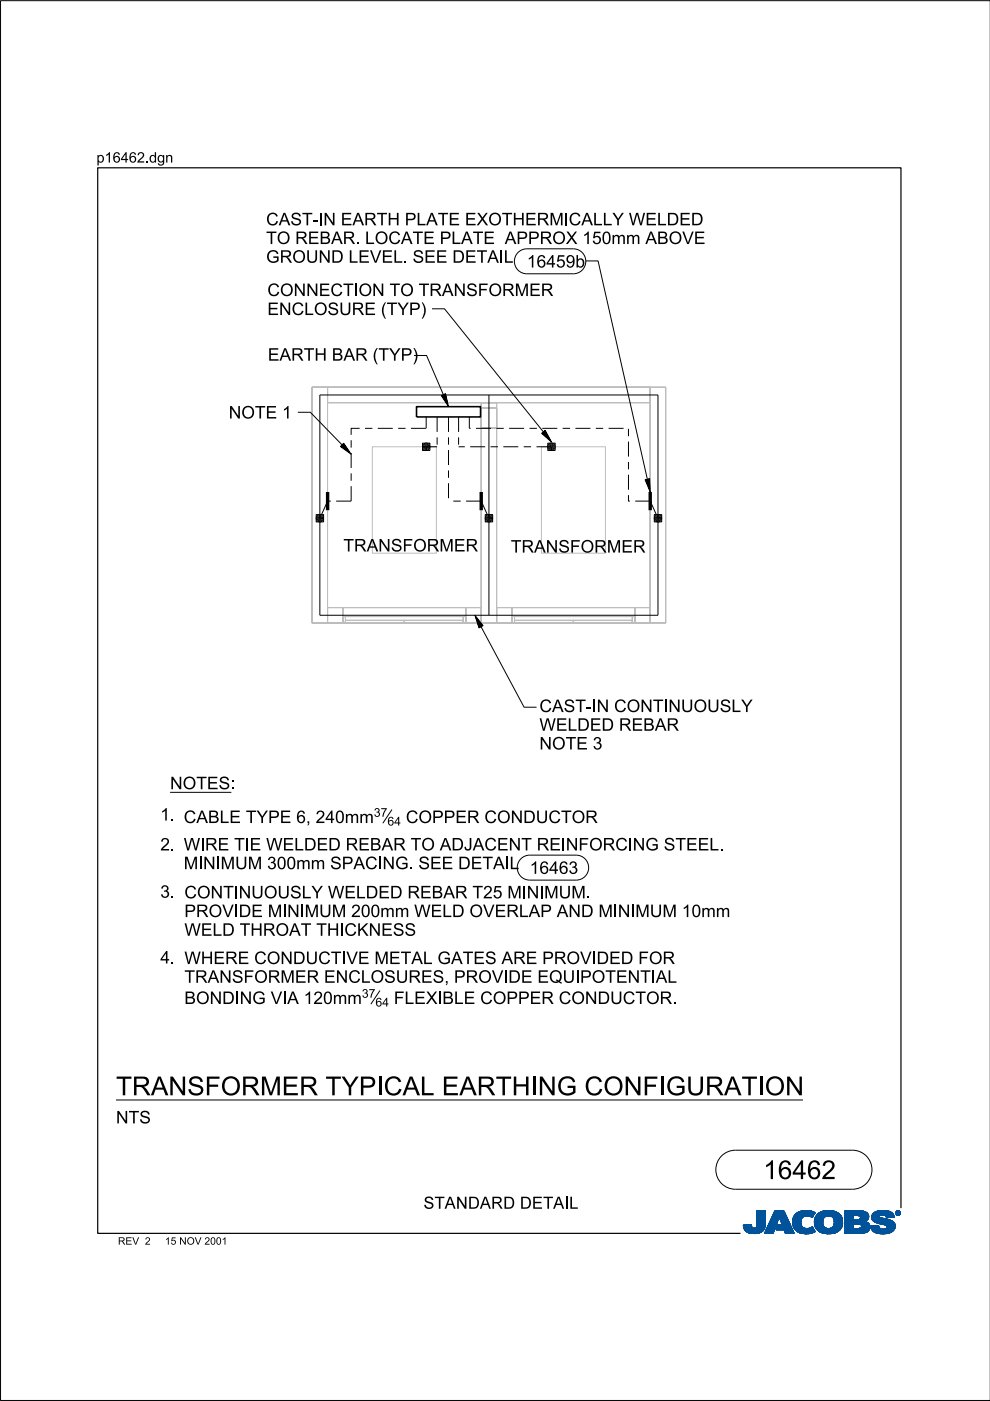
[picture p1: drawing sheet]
<svg xmlns="http://www.w3.org/2000/svg" width="210mm" height="297mm" viewBox="0 0 210 297" stroke-linecap="round" stroke-linejoin="round" font-family="sans-serif">
<defs><g id="words">
<g font-size="4">
<text x="24.6" y="232.2">TRAN</text>
<text x="39.7" y="232.2">SFORM</text>
<text x="59.8" y="232.2">ER TYPI</text>
<text x="81.3" y="232.2">CALEARTH</text>
<text x="112.5" y="232.2">I</text>
<text x="118" y="232.2">G CON</text>
<text x="136.2" y="232.2">FI</text>
<text x="141.2" y="232.2">GURATI</text>
<text x="162.1" y="232.2">ON</text>
<text x="161.8" y="250">16462</text>
</g>
<g font-size="2.6">
<text x="56.4" y="47.8">CAST-</text>
<text x="67.5" y="47.8">I</text>
<text x="72.3" y="47.8">EARTH</text>
<text x="85.8" y="47.8">PLATE EXOTH</text>
<text x="111.3" y="47.8">ERM</text>
<text x="119.6" y="47.8">I</text>
<text x="120.6" y="47.8">CALLY W ELDED</text>
<text x="56.4" y="51.7">TO REBAR.LOCATE PLATE</text>
<text x="107" y="51.7">APPROX 150mm ABOVE</text>
<text x="56.4" y="55.7">GROUN</text>
<text x="70.2" y="55.7">D LEVEL.SEE DETAI</text>
<text x="106.8" y="55.7">L</text>
<text x="111.7" y="56.7">16459b</text>
<text x="56.7" y="62.8">CON</text>
<text x="64.9" y="62.8">N</text>
<text x="67.6" y="62.8">ECTI</text>
<text x="76" y="62.8">ON</text>
<text x="82.6" y="62.8">TO TRAN</text>
<text x="98.8" y="62.8">SFORM</text>
<text x="112.2" y="62.8">ER</text>
<text x="56.7" y="66.8">EN</text>
<text x="61.8" y="66.8">CLOSURE (</text>
<text x="82" y="66.8">TYP)</text>
<text x="56.8" y="76.5">EARTH</text>
<text x="70.4" y="76.5">BAR (</text>
<text x="80.2" y="76.5">TYP)</text>
<text x="48.5" y="88.7">N</text>
<text x="51.2" y="88.7">OTE 1</text>
<text x="72.8" y="116.9">TRAN</text>
<text x="82.9" y="116.9">SFOR</text>
<text x="93.2" y="116.9">M</text>
<text x="96.2" y="116.9">ER</text>
<text x="108.3" y="117.2">TRAN</text>
<text x="118.4" y="117.2">SFOR</text>
<text x="128.7" y="117.2">M</text>
<text x="131.7" y="117.2">ER</text>
<text x="114.4" y="154.9">W ELDED REBAR</text>
<text x="114.4" y="151">CAST-</text>
<text x="125.5" y="151">I</text>
<text x="130.2" y="151">CON</text>
<text x="141.7" y="151">N</text>
<text x="144.4" y="151">UOUSLY</text>
<text x="114.4" y="158.9">N</text>
<text x="117" y="158.9">OTE 3</text>
<text x="36.1" y="167.3">N</text>
<text x="38.7" y="167.3">OTES:</text>
<text x="34" y="174">1.CABLE TYPE 6,240mm</text>
<text x="86" y="174.5">COPPER CON</text>
<text x="110.9" y="174.5">DUCTOR</text>
<text x="34" y="180.3">2.W I</text>
<text x="39" y="184.3">M</text>
<text x="42" y="184.3">I</text>
<text x="43.5" y="180.3">RE TI</text>
<text x="45.7" y="184.3">I</text>
<text x="46.8" y="184.3">M</text>
<text x="49.8" y="184.3">UM</text>
<text x="52.9" y="180.3">E W ELDED REBAR TO ADJACEN</text>
<text x="56.6" y="184.3">300mm SPACI</text>
<text x="81.1" y="184.3">N</text>
<text x="83.8" y="184.3">G.SEE DETAI</text>
<text x="108" y="184.3">L</text>
<text x="110.5" y="180.3">T REI</text>
<text x="112.3" y="185.3">16463</text>
<text x="120" y="180.3">N</text>
<text x="122.6" y="180.3">FORCI</text>
<text x="134.2" y="180.3">N</text>
<text x="136.8" y="180.3">G STEEL.</text>
<text x="34" y="190.3">3.CON</text>
<text x="50.6" y="190.5">N</text>
<text x="53.3" y="190.5">UOUSLY W ELDED REBAR T25M</text>
<text x="110.6" y="190.5">I</text>
<text x="114.3" y="190.5">I</text>
<text x="115.4" y="190.5">M</text>
<text x="118.5" y="190.5">UM</text>
<text x="124.2" y="190.5">.</text>
<text x="39.1" y="194.4">PROVI</text>
<text x="50.6" y="194.4">DE M</text>
<text x="59.9" y="194.4">I</text>
<text x="63.6" y="194.4">I</text>
<text x="64.6" y="194.4">M</text>
<text x="67.7" y="194.4">UM</text>
<text x="74.5" y="194.4">200mm W ELD OVERLAP AN</text>
<text x="123.2" y="194.4">D M</text>
<text x="130" y="194.4">I</text>
<text x="133.7" y="194.4">I</text>
<text x="134.7" y="194.4">M</text>
<text x="137.8" y="194.4">UM</text>
<text x="144.6" y="194.4">10mm</text>
<text x="39.1" y="198.4">W ELD TH</text>
<text x="55.7" y="198.4">ROAT TH</text>
<text x="72" y="198.4">I</text>
<text x="73" y="198.4">CKN</text>
<text x="80.8" y="198.4">ESS</text>
<text x="34" y="204.3">4.W H</text>
<text x="39.1" y="208.4">TRAN</text>
<text x="45.3" y="204.4">ERE CON</text>
<text x="49.2" y="208.4">SFORM</text>
<text x="62.1" y="204.4">DUCTI</text>
<text x="62.5" y="208.4">ER EN</text>
<text x="73.4" y="204.4">VE M</text>
<text x="73.8" y="208.4">CLOSURES,PROVI</text>
<text x="82.5" y="204.4">ETALGATES ARE PROVI</text>
<text x="107.8" y="208.4">DE EQUI</text>
<text x="123" y="208.4">POTEN</text>
<text x="126.5" y="204.4">DED FOR</text>
<text x="135.7" y="208.4">TI</text>
<text x="139" y="208.4">AL</text>
<text x="39.1" y="212.9">BON</text>
<text x="47.1" y="212.9">DI</text>
<text x="50.8" y="212.9">N</text>
<text x="53.5" y="212.9">G VI</text>
<text x="60.9" y="212.9">A 120mm</text>
<text x="83.5" y="212.9">FLEXI</text>
<text x="93.8" y="212.9">BLE COPPER CON</text>
<text x="126.7" y="212.9">DUCTOR.</text>
<text x="24.6" y="238.2">N</text>
<text x="27.3" y="238.2">TS</text>
<text x="89.8" y="256.3">STAN</text>
<text x="99.2" y="256.3">DARD DETAI</text>
<text x="120.6" y="256.3">L</text>
</g>
<g font-size="2.2">
<text x="20.5" y="34.5">p16462.</text>
<text x="31.6" y="34.5">dgn</text>
</g>
<g font-size="1.9">
<text x="79.3" y="173.2">37</text>
<text x="82.1" y="175">64</text>
<text x="76.7" y="211.5">37</text>
<text x="79.6" y="213.4">64</text>
</g>
<g font-size="1.6">
<text x="25" y="263.9">REV</text>
<text x="30.7" y="263.9">2</text>
<text x="35" y="263.9">15NOV 2001</text>
</g>
</g></defs>
<g fill="none" stroke="#00539a" stroke-width=".21">
<path d="M157.6 259.8h1.7M157.6 259.9h1.7M157.6 259.9l1.7 .1M157.6 260h1.8M158.1 259.7h1.2M159.3 259.7h-1.7l.1 .7M159.3 259.7h-.9M159.3 259.7l.1 .3M159.4 260l.1 .3M160.4 260l-.2 .3h2M160.5 259.6h1.8M160.5 259.6l-.1 .4"/>
<path d="M160.5 259.7h1.8M160.5 256.7v2.9M160.5 256.9h1.8M160.5 257.5h1.8M160.5 256.7h1.8v2.7M160.5 256.8h1.8M160.5 256.8l1.8 .1M160.5 256.9l1.8 .1M160.5 257h1.8M160.5 257.1h1.8M160.5 257.2h1.8M160.5 257.2l1.8 .1"/>
<path d="M160.5 257.3h1.8M160.5 257.4h1.8M160.5 257.4l1.8 .1M160.5 257.6h1.8M160.5 257.6l1.8 .1M160.5 257.7h1.8M160.5 257.8h1.8M160.5 257.9h1.8M160.5 258h1.8M160.5 258.1h1.8M160.5 258.1l1.8 .1M160.5 258.2h1.8"/>
<path d="M160.5 258.3h1.8M160.5 258.3l1.8 .1M160.5 258.4h1.8M160.5 258.5h1.8M160.5 258.5l1.8 .1M160.5 258.6h1.8M160.5 258.6l1.8 .1M160.5 258.7h1.8M160.5 258.8h1.8M160.5 258.9h1.8M160.5 259h1.8M160.5 259.1h1.8"/>
<path d="M160.5 259.2h1.8M160.5 259.3h1.8M160.5 259.8h1.8M162.2 260h-1.8M162.2 259.9v.3M162.2 259.9h-1.8M162.2 259.8h-1.7M162.3 259.4l-.1 .5M162.3 259.4v-2.7h-1.8v2.9M162.3 259.5h-1.8M162.3 259.6h-1.8M162.3 256.7l-1.8 .1"/>
<path d="M162.3 259.4h-1.8M163.7 258.1h3.1M163.7 258h3.1M163.7 257.9h3M163.8 257.8h2.9M163.8 257.7h2.9M163.8 257.7h2.8M163.9 257.6h2.7M163.9 257.5h2.7M164 257.4h2.5M164 257.3h2.5M164.1 257.2h2.3"/>
<path d="M164.1 257.1h2.3M164.1 257h2.3M164.2 257h2.1M164.2 256.9h2.1M164.2 256.8h2.1M164.3 256.7h1.9l2.2 4.8h-1.9l-.3-.8h-1.7l.4-1h1l-.7-1.7-1.3 3.5h-1.8zM164.5 260h-1.7M164.5 259.9l-1.7 .1M164.5 259.9h-1.7M164.5 259.8l-1.7 .1M164.6 259.8h-1.7M164.6 259.7l-1.7 .1"/>
<path d="M164.6 259.7h-1.7M164.6 259.6h-1.7M164.6 259.5l-1.6 .1M164.7 259.5h-1.7M164.7 259.4l-1.7 .1M164.7 259.4h-1.7M164.7 259.3l-1.6 .1M164.7 259.3h-1.6M164.8 259.2l-1.7 .1M164.8 259.2h-1.7M164.8 259.1l-1.6 .1M164.8 260h2.9"/>
<path d="M164.8 259.1h-1.6M164.8 259.9h2.9M164.8 259l-1.6 .1M164.9 259.9h2.7M164.9 259h-1.7M164.9 259.8h2.7M164.9 258.9h-1.6M164.9 258.8h-1.6M164.9 259.7h2.7M164.9 259.7l-.4 1 3.6 .1M165 258.7h-1.6M165 258.6l-1.6 .1"/>
<path d="M165 258.6h-1.6M165 258.5l-1.6 .1M165 258.5h-1.6M165.1 258.4l-1.6 .1M165.1 258.4h-1.6M165.1 258.3l-1.6 .1M165.1 258.3h-1.6M165.1 258.2l-1.5 .1M165.1 258.2h-1.5M165.2 258.1l-1.6 .1M165.2 258.1h-1.6M165.2 258l.7 1.7h-1"/>
<path d="M165.2 258l.7 1.7M165.3 258.1h1.5M165.3 258.1l1.6 .1M165.3 258.2h1.6M165.3 258.2l1.6 .1M165.3 258.3h1.6M165.4 258.3l1.6 .1M165.4 258.4h1.6M165.4 258.4l1.6 .1M165.4 258.5h1.6M165.4 258.5l1.7 .1M165.4 258.6h1.7"/>
<path d="M165.5 258.6l1.6 .1M165.5 258.7h1.6M165.5 258.8h1.7M165.5 258.9h1.7M165.6 258.9h1.6M165.6 259h1.7M165.6 259l1.7 .1M165.6 259.1h1.7M165.6 259.1l1.7 .1M165.7 259.2h1.7M165.7 259.2l1.7 .1M165.7 259.3h1.7"/>
<path d="M165.7 259.3l1.7 .1M165.7 259.4h1.7M165.8 259.4l1.7 .1M165.8 259.5h1.7M165.8 259.5l1.7 .1M165.8 259.6h1.7M166.2 256.7l2.2 4.8M166.2 256.8l-1.9-.1-2.2 4.8h1.8l1.3-3.5M168 258.9l.4 1.5M168 258.9h1.8M168 259h1.8M168 259.1h1.8"/>
<path d="M168 259.2h1.8M168 259.2l1.8 .1M168 259.3h1.8M168 259.3l1.8 .1M168.1 259.4h1.8M168.1 259.5h1.7M168.1 259.4l1.7 .1M168.1 259.5l1.8 .1M168.1 259.6h1.8M168.1 259.7h1.8M168.1 259.7l1.8 .1M168.1 259.8h1.8"/>
<path d="M168.1 259.8l1.8 .1M168.2 260h1.8M168.2 259.9h1.8M168.3 258l-.3 .9M168.9 257.3l-.6 .7M169.1 257.1h3.6M169.2 257h3.4M169.4 256.9h3.1M169.5 256.9h2.9M169.8 256.8h2.4M169.8 259.1a1.33 1.33 0 0 0 .8 1.4 1.33 1.33 0 0 0 1.5-.3l.2-.1M169.8 259.1h-1.8"/>
<path d="M169.8 259l-1.8 .1M169.9 258.8l-1.9 .1M169.9 258.8h-1.9M169.9 258.7h-1.9M169.9 258.6h-1.8M169.9 258.6l-1.9 .1M169.9 258.5l-1.8 .1M169.9 258.5h-1.8M169.9 258.4l-1.8 .1M170 258.4h-1.9M170 258.4l-.2 .7M170 258.3l-1.8 .1"/>
<path d="M170 258.3h-1.8M170 258.2l-1.8 .1M170.1 258.2h-1.9M170.1 258.1l-.1 .3M170.1 258.1l-1.9 .1M170.2 258.1h-2M170.3 258h-2.1M170.3 256.7l-1.4 .5M170.3 256.7h1.5M170.3 256.7a4 4 0 0 1 2.5 .4M170.4 258h-2.1M170.4 257.9h-2.1"/>
<path d="M170.6 257.8l-2.3 .1M170.6 257.9l-.5 .2M170.8 257.8h-2.5M171.4 257.8h1M171.5 256.7l-1.7 .1M171.5 256.7l.6 .1M171.7 257.8h.7M171.8 257.9h.6M171.9 258h.4M172.1 258.1h.2M172.2 258.1h.1M172.3 258h-.3"/>
<path d="M172.4 257.7l-4 .1M172.5 257.7h-4.1M172.5 257.6l-4 .1M172.5 257.6h-4M172.6 257h-3.3M172.6 257.5l-4.1 .1M172.6 257.5h-4M172.6 257.4l-4 .1M172.7 257.4h-4M172.7 259h1.8M172.7 259.2h1.8M172.7 259.3h1.8"/>
<path d="M172.7 259.3l1.8 .1M172.7 259.4h1.8M172.7 257.3l-3.9 .1M172.7 259.5h1.8M172.7 259.5l1.8 .1M172.7 259.6h1.8M172.7 259.7h1.8M172.7 258.6h1.8M172.7 257.3h-3.9M172.8 259.8h1.8M172.8 257.2l-3.9 .1M172.8 259.9h1.8"/>
<path d="M172.8 259.9l.3 .6M172.8 259.8l1.8 .1M172.8 259.9l1.8 .1M172.8 257.2h-3.9M172.8 260h1.8M172.8 257.1l-.6 1.1a1.75 1.75 0 0 0-1.6-.3M172.9 257.1l-3.9 .1M173 257.8l-.3 1.3h1.8M173 257.8h5.3M173.1 257.7h5.2M173.1 257.7h5.1M173.1 257.6h5.1"/>
<path d="M173.2 257.6h4.9M173.2 257.5h4.8M173.4 257.4h4.6M173.4 257.4h4.5M173.5 257.3h4.4M173.6 257.2l4.2 .1M173.6 257.2h4.1M173.7 257.1l4 .1M173.8 257.1h3.8M173.9 257h3.5M174 257h3.3M174.1 256.9h3.2"/>
<path d="M174.2 256.9h2.8M174.4 256.8h2.6M174.5 259h-1.8M174.5 259.2a1.15 1.15 0 0 0 1.3 1.3M174.5 259.2l-1.8-.1 .1 .8M174.5 258.9l-1.8 .1M174.5 258.9h-1.8M174.5 258.8l-1.8 .1M174.5 258.7l-1.8 .1M174.5 258.7h-1.8M174.5 258.6l-1.8 .1M174.5 258.5l-1.8 .1"/>
<path d="M174.6 258.5h-1.9M174.6 256.8h1.9M174.6 258.4l-.1 .8M174.6 258.4h-1.8M174.6 258.4l-1.9 .1M174.6 258.3l-1.8 .1M174.6 258.3h-1.8M174.7 258.2h-1.9M174.7 258.1l-.1 .3M174.8 258.1l-2 .1M174.8 258.1h-1.9M174.9 256.7a3.2 3.2 0 0 1 3.6 1.4l.1 .8-.1 1.1"/>
<path d="M174.9 258l-1.9 .1M175 258h-2M175.1 257.9l-.4 .2M175.1 257.9h-2.1M175.2 257.9h-2.2M175.5 256.7h.7M175.7 257.8l-.6 .1M175.7 257.8l.6 .1M175.7 257.8h-2.7M176 257.8h2.4M176.2 257.9h2.2M176.3 257.9l.5 .5"/>
<path d="M176.4 258h2M176.4 256.7h-1.5a2.68 2.68 0 0 0-1.9 1.1M176.5 258l2 .1M176.5 258.1h2M176.6 258.1h1.9M176.6 258.2h1.9M176.7 258.2l1.8 .1M176.7 258.3h1.8M176.7 258.3l1.9 .1M176.7 259.9h1.8M176.7 258.4h1.9M176.8 258.4l.1 .5"/>
<path d="M176.8 258.4l1.8 .1M176.8 258.5h1.8M176.8 258.6h1.8M176.9 258.8h1.7M176.9 258.8l1.8 .1M176.9 258.7h1.7M176.9 259.4h1.8M176.9 259.2l1.8 .1M176.9 259.1h1.8M176.9 259.2h1.8M176.9 258.9v.3M176.9 259.2a1.11 1.11 0 0 1-1.1 1.3"/>
<path d="M176.9 259h1.8M176.9 258.9h1.8M176.9 259.3h1.8M176.9 259.3l1.8 .1M178 257.4l-4.7 .1M178.4 257.9h-2.1l.5 .5M178.5 259.7l-1.7 .1M178.5 259.8l-1.8 .1M178.5 259.8h-1.7M178.5 260l-.2 .5M178.5 259.9l-1.8 .1M178.5 260h-1.8"/>
<path d="M178.6 259.7h-1.8M178.6 258.5l-1.8 .1M178.6 259.6h-1.8M178.6 259.5l-1.8 .1M178.6 259.5h-1.8M178.7 259.4h-1.8M179.1 259.7h1.8M179.1 259.5h5.2M179.1 256.9h4.4M179.1 257.5h5M179.1 256.8h4M179.1 256.8h3.4"/>
<path d="M179.1 257h4.5M179.1 257.1h4.7M179.1 257.1l4.7 .1M179.1 257.2h4.8M179.1 257.2l4.8 .1M179.1 257.3h4.8M179.1 257.3l4.9 .1M179.1 257.4h4.9M179.1 257.4l5 .1M179.1 257.6h5M179.1 257.6l5 .1M179.1 257.7h5"/>
<path d="M179.1 257.7l1.8 .1M179.1 257.8h1.8M179.1 257.9h1.8M179.1 258h1.8M179.1 258.1h1.8M179.1 258.2h1.8M179.1 258.3h1.8M179.1 258.4h1.8M179.1 258.5h1.8M179.1 258.5l1.8 .1M179.1 258.6h4.8M179.1 258.7h4.7"/>
<path d="M179.1 258.7h4.6M179.1 258.8h4.5M179.1 258.9h4.5M179.1 258.9h4.3M179.1 259h4.4M179.1 259l4.5 .1M179.1 259.1h4.6M179.1 259.1l4.7 .1M179.1 259.2h4.8M179.1 259.2l4.9 .1M179.1 259.3h5M179.1 259.3l5.1 .1"/>
<path d="M179.1 259.4h5.1M179.1 259.4l5.1 .1M179.1 259.5l1.8 .1M179.1 259.6h1.8M179.1 259.8h1.8M179.1 259.9h1.8M179.1 260h1.8M180.9 257.7v.9M181.8 259.5h-.9v1v-1M181.8 259.5h.2M181.8 259.5l.8 .3M182.1 257.7l2.1 .1"/>
<path d="M182.2 257.8h2M182.2 259.5l2.1 .1M182.3 258.5h1.7M182.3 258.5l-1.4 .1M182.3 257.9h1.9M182.4 257.9h1.8M182.4 257.9v.1M182.4 257.9l-.4-.2h-1.1v.9M182.4 258h1.8M182.4 258v.3M182.4 258.3l-.1 .2M182.4 259.6h1.9"/>
<path d="M182.4 258.1h1.8M182.4 258.1l1.8 .1M182.4 258.2h1.8M182.5 259.7h1.9M182.5 256.9l1.1 .1M182.5 259.7l1.9 .1M182.6 259.8h1.8M182.6 259.8v.4l-.2 .2M182.7 259.9h1.7M182.9 256.8h-3.8v4.7M183.3 256.9l-4.2-.1v4.7M183.6 257l.4 .4"/>
<path d="M183.9 259.2l.2 .2M184 258.5l-2.1 .1M184 258.5h-1.8M184 257.4l.1 .2M184.1 258.4l-.8 .6 .6 .2M184.1 258.4h-1.8M184.1 258.3l-1.7 .1M184.1 258.3h-1.7M184.1 257.6l.1 .6M184.1 258.2l-1.7 .1M184.1 259.4l.3 .5v.6M184.2 258.2l-.1 .2"/>
<path d="M184.2 258h-1.8M184.4 259.9h-1.7M184.5 260h-1.8M184.6 259.9v.2M184.6 259.9h1.7M184.6 260h1.7M184.8 258.1h1.7M184.8 258l.2 .7M184.8 258h1.7M184.8 258.3h2.5M184.8 258.3l2.8 .1M184.8 258.1l1.8 .1"/>
<path d="M184.8 258.2h2M184.8 258.4h3M184.8 258.4l3.2 .1M184.9 258.2l2.1 .1M184.9 257.6h4.6M184.9 258.5h3.4M184.9 258.5l3.6 .1M184.9 258.6h3.7M184.9 257.5h4.5M185 257.5h4.4M185 258.6l3.7 .1M185 258.7h3.9"/>
<path d="M185 258.7l.6 .4M185 257.4h4.3M185 257.4h4.4M185.1 258.7l3.9 .1M185.1 258.8h.7M185.1 257.3h4.1M185.2 258.9h.6M185.2 258.9l4.1 .1M185.3 257.2h3.9M185.3 259h4M185.3 257.1l3.8 .1M185.4 257.1h3.7"/>
<path d="M185.4 259l4 .1M185.5 257h3.5M185.5 259.1h4M185.6 259.1l3.9 .1M185.6 259.1l.5 .2M185.7 259.2h3.9M185.7 256.9h3M185.8 259.2l3.8 .1M185.8 258.9h3.4M185.9 258.8h3.2M185.9 256.8h2.7M185.9 256.8l-.8 .5-.3 .7"/>
<path d="M185.9 256.8l.7-.1a3.3 3.3 0 0 1 2.7 .6h-4.2M186 259.3h3.6M186.1 256.8h2.3M186.1 259.4h3.6M186.1 259.3l1.5 .4 .4 .2M186.3 259.8l-.5 .1M186.3 259.8l-1.7 .1M186.3 259.8v.3M186.3 259.4h3.4M186.4 257.9h-1.6M186.4 257.9l.1 .1M186.5 257.9h-1.7"/>
<path d="M186.5 257.8h-1.7M186.5 258v.1M186.5 257.8l-.1 .1M186.5 257.7h-1.6M186.5 259.4l3.2 .1M186.5 258.1l.1 .1M186.6 257.6l-1.7 .1M186.6 258.2l.4 .1M186.7 256.7h.8M186.7 259.5h3M186.9 257.6h-2M186.9 259.5l2.9 .1"/>
<path d="M187 258.3l1.7 .4 .9 .6M187.2 259.6h2.6M187.3 257.6h2.2M187.4 259.7h2.4M187.6 257.6l1.9 .1M187.6 259.7h2.2M187.6 257.7h2M187.7 257.7a1.07 1.07 0 0 0-1.2 .1M187.7 257.7l.1 .1M187.7 257.8h1.9M187.8 257.8h1.7M187.8 256.7h-1.3"/>
<path d="M187.8 257.8l.1 .4M187.8 257.9h1.7M187.8 257.9h1.8M187.9 258h1.7M187.9 258l1.7 .1M187.9 258.1h1.1M187.9 258.1h1.7M187.9 259.9h1.9M188 259.9l.1 .2M188 260h1.8M188.1 257h-2.6M188.2 257h.6"/>
<path d="M188.7 256.9h-2.9M189.3 257.3l.3 .8-1.7 .1M189.6 259.3l.2 .4v.6M189.8 259.9l-1.8 .1M189.8 259.8h-2.1M189.8 259.8h-1.9M189.9 257.2v.1M189.9 257.1h.1M189.9 257.2h.1M189.9 257.3h.1M189.9 257.3l.2 .3M190 257.4h.1"/>
<path d="M190 257.4l.1 .1M190 257.5h.2M190 257.2v.1M190 257.2l.2 .3M190 257.3l.2 .2M190 257.1h-.1M190 257h-.1M190.1 257h-.2M190.1 257.5l.2 .1M190.1 256.9h-.1M190.1 257.6h.6M190.2 256.8l-.1 .1"/>
<path d="M190.2 257.5l.2 .1M190.2 257.5l-.1 .1M190.2 257.6h.4M190.2 256.9h.4M190.2 256.9h.4l-.1 .3 .2 .3-.3-.3-.2 .3zM190.2 256.9v.6l.1-.3 .3 .3M190.2 257h.4M190.2 257.1h.1M190.2 257.1h.5M190.2 257.2h.5M190.2 257.2l.3 .1M190.2 257.3h.1"/>
<path d="M190.2 257.4h.1M190.2 257.4l.1 .1M190.2 256.8h-.1M190.3 257h.2v.1l-.2 .1zM190.3 257v.2M190.3 257h-.1M190.4 257.2l.2 .3M190.4 257.6h.1M190.4 256.8h-.2l-.2 .4M190.4 256.7a.5 .5 0 0 1 .5 .5 .5 .5 0 0 1-.5 .5M190.4 256.8l.4 .2v.2M190.4 256.7a.5 .5 0 0 0-.5 .5 .5 .5 0 0 0 .5 .5l-.3-.1"/>
<path d="M190.4 256.8l.3 .1 .1 .3M190.4 256.7l-.4 .2-.1 .3M190.4 256.7v.1M190.4 257.6v.1M190.4 256.7l.3 .1 .2 .4M190.4 257h-.1l.1 .2M190.4 257l.2 .1-.2 .1M190.4 257h.1M190.5 257.3h.1M190.5 257.3l.1 .1M190.5 257.2l.2 .3M190.5 257.4h.1"/>
<path d="M190.5 257.1h.2M190.5 257.4l.2 .1M190.5 257l-.1 .2M190.5 256.7h-.3M190.6 257.5h.2M190.6 256.8h.1M190.6 257.1l-.1 .1M190.7 257.1h-.1M190.7 257.1l-.2 .1M190.7 257.1l-.5-.2v.6l.1-.3M190.7 257h-.1M190.7 256.8l.1 .1"/>
<path d="M190.7 256.8h-.6M190.7 256.9h.2M190.8 257h.1M190.8 257.6h-.2M190.8 257.2v.2l-.4 .2M190.8 257.2l-.1 .3-.3 .1M190.8 257.1h.1M190.8 257.2h.1M190.9 257.4l-.2 .1M190.9 257.4h-.1M190.9 257.3l-.1 .1M190.9 257.3h-.1"/>
<path d="M190.9 257.2h.1M190.9 257.2l-.1 .3-.4 .2M190.9 257.1h-.1M157.7 260.1h1.7M157.7 260l1.7 .1M157.7 260.2h1.8M157.7 260.2l1.8 .1M157.7 260.3h1.8M157.7 260.3l1.9 .1M157.7 260.4h4.4M157.7 260.4l.4 .5M157.7 260.4l4.4 .1"/>
<path d="M157.8 260.5h4.3M157.8 260.6h4.3M157.8 260.7h4.2M157.9 260.7h4.1M157.9 260.8h4M158 260.8h3.9M158 260.9h3.9M158.1 260.9h3.3M158.1 261h3.6M158.2 261h3.5M158.3 261.1h3.2M158.4 261.2h3.1"/>
<path d="M158.5 261.2h2.9M158.6 261.3h2.7M158.7 261.4h2.4M158.8 261.4h2.1M159.1 261.5h1.6M159.5 260.3l.3 .1 .4-.1M159.7 261.5h.7M160.9 261.4h.1M161.5 260.9h.2M161.6 261.1h-3.3M162.1 260.3l-2 .1M162.2 260.2l-1.9 .1"/>
<path d="M162.2 260.2a2.25 2.25 0 0 1-2.8 1.3l-.9-.2-.4-.4M162.2 260.2h-1.9M162.2 260.1l-1.8 .1M162.2 260.1h-1.8M162.2 260l-1.8 .1M164 261.4h-1.9M164 261.3l-1.9 .1M164 261.3h-1.8M164 261.2l-1.8 .1M164 261.2h-1.8M164.1 261.1l-1.9 .1M164.1 261.1h-1.8"/>
<path d="M164.1 261l-1.8 .1M164.1 261h-1.8M164.1 260.9l-1.8 .1M164.2 260.9h-1.8M164.2 260.8l-1.8 .1M164.2 260.8h-1.8M164.2 260.7l-1.8 .1M164.2 260.7h-1.7M164.2 260.6l-1.7 .1M164.3 260.6h-1.8M164.3 260.5h-1.8M164.3 260.4l-1.7 .1"/>
<path d="M164.3 260.4h-1.7M164.3 260.3l-1.7 .1M164.4 260.3h-1.8M164.4 260.2l-1.7 .1M164.4 260.2h-1.7M164.4 260.1l-1.7 .1M164.4 260.1h-1.7M164.5 260l-1.8 .1M164.5 260.7h3.5M164.6 260.7h3.4M164.6 260.6h3.4M164.6 260.5h3.4"/>
<path d="M164.6 260.5h3.3M164.6 260.4h3.3M164.7 260.4h3.2M164.7 260.3h3.2M164.7 260.3h3.1M164.7 260.2h3.1M164.8 260.1h3M164.8 260.1h2.9M166.3 260.8h1.8M166.3 260.8l1.8 .1M166.3 260.9h1.8M166.3 260.9l1.8 .1"/>
<path d="M166.3 261h1.9M166.3 261l1.9 .1M166.4 261.1h1.8M166.4 261.1l1.8 .1M166.4 261.2h1.9M166.4 261.2l1.9 .1M166.4 261.3h1.9M166.5 261.3l1.8 .1M166.5 261.4h1.9M166.5 261.5h1.9M166.5 261.5l-.3-.8 .3 .8h1.9M168.2 260l1.9 .1"/>
<path d="M168.2 260.1h1.9M168.2 260.1l1.9 .1M168.2 260.2h2M168.3 260.2l2 .1M168.3 260.3h2.1M168.3 260.3l2.2 .1M168.3 260.4h2.5M168.4 260.4l.6 .7M168.4 260.4l4.1 .1M168.5 260.5h4M168.5 260.6h4M168.6 260.7h4"/>
<path d="M168.6 260.7l4 .1M168.7 260.8h3.9M168.7 260.8l4 .1M168.8 260.9h3.9M168.9 260.9l3.8 .1M168.9 261h3.9M169 261l3.8 .1M169 261.1h3.9M169 261.1a4.2 4.2 0 0 0 3.8 0M169.1 261.1h3.8M169.2 261.2h3.5M169.3 261.3h3.2"/>
<path d="M169.5 261.4h2.8M169.6 261.4h2.6M170 261.5h2M170.6 261.6h.4M171.5 260.4h.9M171.6 260.4h.8M171.8 261.5h-1.5M171.8 260.3h.6M172 260.3h.3M172 260.2h.3M172.1 260.2h.2M172.2 260.1h.1"/>
<path d="M172.3 260.1l.6 1M172.6 261.2l-3.3 .1M172.8 260.1h1.9M172.9 260.1l1.9 .1M172.9 260.2h1.9M172.9 260.2l2 .1M172.9 260.3h2.2M173 260.3l2.1 .1M173 260.4h2.4M173 260.4h5.3M173.1 260.5h5.2M173.1 260.5l.7 .6 .8 .4"/>
<path d="M173.1 260.6h5.2M173.2 260.6h5M173.3 260.7h4.9M173.3 260.7h4.8M173.3 260.8h4.7M173.4 260.9h4.5M173.5 260.9h4.4M173.5 261h4.3M173.6 261h4.2M173.7 261.1h4M173.8 261.1h3.8M173.8 261.2h3.7"/>
<path d="M174 261.2h3.4M174.2 261.4h2.9M174.3 261.4h2.7M175.1 261.5h1.4M175.3 261.6h.4M176.6 260.2h1.9M177 261.4l-1 .2-1.4-.1h2.2M177.3 261.3h-3.3M178.1 260.8h-4.8M178.3 260.5l-.6 .6-.7 .3M178.3 260.4h-2.2M178.4 260.3l-2.2 .1"/>
<path d="M178.4 260.3h-2l-.6 .2M178.5 260.2l-2.1 .1M178.5 260.2h-2M178.5 260.1h-1.9M178.5 260l-1.9 .1M179.1 261.5h3.4M179.1 260.1h1.8M179.1 260.1l1.8 .1M179.1 260.2h1.8M179.1 260.2l1.8 .1M179.1 260.3h1.8M179.1 260.4h1.8"/>
<path d="M182.3 260.4h2.1M182.4 260.4h2M182.4 260.4l-.6 .1M183.1 261.4l-4 .1M183.4 261.3l-4.3 .1M183.5 261.3h-4.4M183.7 261.3h-.1M183.7 261.2l-4.6 .1M183.8 261.2h-4.7M183.9 261.1l-4.8 .1M184 261.1h-4.9M184 261l-4.9 .1"/>
<path d="M184.1 261l-.8 .4-1.1 .1M184.1 261h-5M184.1 260.9l-5 .1M184.2 260.9h-5.1M184.2 260.8l-5.1 .1M184.3 260.8h-5.2M184.3 260.7l-5.2 .1M184.3 260.7h-5.2M184.4 260.6l-5.3 .1M184.4 260.6h-5.3M184.4 260.5h-5.3M184.4 260.5l-.3 .5"/>
<path d="M184.4 260.4l-5.3 .1M184.5 260l-1.8 .1M184.5 260.2l-2 .1M184.5 260.3h-2M184.5 260.1h-1.9M184.5 260.2h-1.9M184.6 260l1.7 .1M184.6 260.1l.1 .3M184.6 260.1h1.8M184.6 260.2h1.8M184.6 260.1l1.8 .1M184.6 260.2l1.8 .1"/>
<path d="M184.7 260.3h1.8M184.7 260.3l1.8 .1M184.7 260.4a2.52 2.52 0 0 0 2.7 1.2M184.7 260.4h1.9M184.7 260.5h2M184.7 260.5h2.1M184.8 260.6h2.1M184.8 260.6h4.8M184.8 260.7h4.7M184.9 260.8h4.6M184.9 260.8h4.5M185 260.9h4.4"/>
<path d="M185.1 260.9h4.3M185.1 261h4.3M185.2 261.1h4M185.2 261.1h3.9M185.3 261.2h3.7M185.4 261.2h3.5M185.5 261.3h3.4M185.7 261.3h3.1M185.8 261.4h2.7M185.9 261.5h2.4M186.3 260.1a1.08 1.08 0 0 0 1.4 .5M186.4 261.5h1.6"/>
<path d="M186.6 261.6h.9M188 260.4h1.8M188 260.4l-.3 .2M188.1 260.3h1.7M188.1 260.1l-.1 .3M188.1 260.2h1.7M188.3 261.5l-.9 .1M188.9 261.3l-.6 .2M189.3 261.1h-4.1M189.4 260.9l-.5 .4M189.6 260.7h-4.8M189.7 260.6h-2"/>
<path d="M189.7 260.5h-1.9M189.7 260.5h-1.8M189.7 260.4h-1.7M189.7 260.3h-1.6M189.8 260.2h-1.7M189.8 260.3l-.4 .6M189.8 260.1h-1.7M189.8 260h-1.7"/>
<circle cx="190.4" cy="257.2" r=".51"/>
<circle cx="190.4" cy="257.2" r=".42"/>
</g>
<g fill="none" stroke="#bdbdbd" stroke-width=".21">
<path d="M66.2 82.1h3.2v50h-3.2zM66.2 82.1h3.2zM66.2 82.1v50zM66.2 82.1h71.7zM66.2 82.1h71.7v50h-71.7zM69.4 82.1v50zM69.4 82.1h68.5v3.3h-68.5zM69.4 82.1v3.3zM69.4 82.1h68.5zM69.4 85.4h68.5zM78.9 94.7h13.6v22.6h-13.6zM102 86.5v4.3z"/>
<path d="M102 90.8h3.3zM102 86.5h3.3v4.3h-3.3zM102 85.4h3.3v46.7h-3.3zM102 85.4h3.3zM102 85.4v46.7zM102 86.5h3.3zM105.3 86.5v4.3zM105.3 85.4v46.7zM114.8 94.7h13.6v22.6h-13.6zM137.9 82.1v3.3zM137.9 82.1v50zM137.9 82.1h3.2v50h-3.2z"/>
<path d="M137.9 82.1h3.2zM141.1 82.1v50zM66.2 132.1h3.2zM66.2 132.1h71.7zM69.4 128.8v3.3zM69.4 128.8h3.3v3.3h-3.3zM69.4 132.1h32.6zM69.4 128.8h32.6v3.3h-32.6zM69.4 128.8h32.6zM72.7 130.7v1.4zM72.7 130.7h26.1v1.4h-26.1zM72.7 130.7h.5v1.4h-.5z"/>
<path d="M72.7 128.8v3.3zM72.7 130.7h26.1zM72.7 128.8h26.1v3.3h-26.1zM72.7 132.1h26.1zM73.2 131.5h12.5zM73.2 131.5h12.5v.6h-12.5zM73.2 131.5v.6zM73.2 130.7v1.4zM73.2 130.7h25v1.4h-25zM73.3 132.1h12.4zM73.3 131.5h12.4v.6h-12.4zM85.7 131.5v.6z"/>
<path d="M85.7 131.5h12.5zM85.7 131.5h12.5v.6h-12.5zM85.7 132.1h12.5zM98.2 131.5v.6zM98.2 130.7v1.4zM98.2 130.7h.6v1.4h-.6zM98.8 130.7v1.4zM98.8 128.8v3.3zM98.8 128.8h3.2v3.3h-3.2zM102 128.8v3.3zM102 132.1h3.3zM105.3 128.8v3.3z"/>
<path d="M105.3 128.8h3.2v3.3h-3.2zM105.3 132.1h32.6zM105.3 128.8h32.6v3.3h-32.6zM105.3 128.8h32.6zM108.5 130.7v1.4zM108.5 130.7h26.1v1.4h-26.1zM108.5 130.7h.6v1.4h-.6zM108.5 128.8v3.3zM108.5 130.7h26.1zM108.5 128.8h26.1v3.3h-26.1zM108.5 132.1h26.1zM109.1 131.5h12.5z"/>
<path d="M109.1 131.5h12.5v.6h-12.5zM109.1 131.5v.6zM109.1 130.7v1.4zM109.1 130.7h25v1.4h-25zM109.1 132.1h12.5zM121.6 131.5v.6zM121.6 131.5h12.5zM121.6 131.5h12.5v.6h-12.5zM121.6 132.1h12.5zM134.1 131.5v.6zM134.1 130.7v1.4zM134.1 130.7h.5v1.4h-.5z"/>
<path d="M134.6 130.7v1.4zM134.6 128.8v3.3zM134.6 128.8h3.3v3.3h-3.3zM137.9 128.8v3.3zM137.9 132.1h3.2z"/>
</g>
<g fill="none" stroke="#000" stroke-width=".21">
<path d="M210 .1h-209.9v296.8h209.9M109.8 53.5l.7-.5 1.2-.2h9.9a2.65 2.65 0 0 1 2.6 2.6 2.65 2.65 0 0 1-2.6 2.6h-9.9a2.65 2.65 0 0 1-2.4-1.6 2.65 2.65 0 0 1 .5-2.9zM124.2 55.3h2.6l10.6 47-.1-.3 .2-.1v.8l-.3-.8 .4-.1v1.4l-.5-1.3 .6-.3v2.1l-.8-1.9 .8-.3 .2 2.8-1.1-2.6 .9-.2M87.8 75.4h2.6l3.9 8.9-.2-.2 .2-.1 .2 .7-.5-.7 .4-.2 .3 1.4-.8-1.2 .5-.4 .5 2.1-1.2-1.8 .8-.4 .6 2.7-1.5-2.3 .9-.4M91.6 65.5h2.6l21.5 26.6-.3-.2 .1-.1 .4 .7-.6-.6 .3-.3 .7 1.3-1.1-1 .4-.5 1 1.8-1.6-1.3 .6-.6 1.3 2.4-2.1-1.8 .8-.6M63.2 87.4h2.6l7.2 7.4-.2-.1 .1-.2 .4 .6-.7-.5 .3-.3 .8 1.2-1.2-.9 .4-.5 1.1 1.8-1.7-1.3 .6-.6 1.5 2.3-2.2-1.6 .7-.7M67.8 83.7h71.7v46.7h-71.7zM89.6 94h1.6v1.5h-1.6zM103.7 83.7v46.7M116.1 94h1.6v1.5h-1.6zM67 109.1h1.6v1.6h-1.6zM102.9 109.1h1.6v1.6h-1.6z"/>
<path d="M138.7 109.1h1.6v1.6h-1.6zM101.6 133.1l.8-.4-1.7-2.3 .9 2.7 .7-.5-1.3-1.6 .6 2 .5-.4-.9-1.2 .4 1.4 .4-.2-.5-.7 .2 .7 .2-.1-.2-.2 9.4 17.6h2.7M36.1 168h13M83.1 171.7l-1.9 2.8M112.3 181.3a2.65 2.65 0 0 0-2.6 2.7 2.65 2.65 0 0 0 2.6 2.6h9.9a2.65 2.65 0 0 0 2.6-2.6 2.65 2.65 0 0 0-2.6-2.7M112.3 181.3h9.9M80.5 210.1l-1.8 2.7M24.6 233.2h145.7M153 245.1l1.3-.9 1.6-.3h24.8a4.1 4.1 0 0 1 4.2 4.1 4.1 4.1 0 0 1-4.2 4.1h-24.8a4.1 4.1 0 0 1-3.8-2.5 4.1 4.1 0 0 1 .9-4.5z"/>
<circle cx="90.4" cy="94.7" r=".18"/>
<circle cx="90.4" cy="94.7" r=".78"/>
<circle cx="90.4" cy="94.7" r=".57"/>
<circle cx="90.4" cy="94.7" r=".37"/>
<circle cx="116.9" cy="94.7" r=".18"/>
<circle cx="116.9" cy="94.7" r=".78"/>
<circle cx="116.9" cy="94.7" r=".57"/>
<circle cx="116.9" cy="94.7" r=".37"/>
<circle cx="67.8" cy="109.9" r=".18"/>
<circle cx="67.8" cy="109.9" r=".78"/>
<circle cx="67.8" cy="109.9" r=".37"/>
<circle cx="67.8" cy="109.9" r=".57"/>
<circle cx="103.7" cy="109.9" r=".18"/>
<circle cx="103.7" cy="109.9" r=".78"/>
<circle cx="103.7" cy="109.9" r=".57"/>
<circle cx="103.7" cy="109.9" r=".37"/>
<circle cx="139.5" cy="109.9" r=".18"/>
<circle cx="139.5" cy="109.9" r=".78"/>
<circle cx="139.5" cy="109.9" r=".57"/>
<circle cx="139.5" cy="109.9" r=".37"/>
</g>
<path d="M69.5 104.3v3.9M102 104.3v3.9M137.9 104.3v3.9" fill="none" stroke="#000" stroke-width=".72" stroke-linecap="butt"/>
<g fill="none" stroke="#000" stroke-width=".21" stroke-dasharray="3.2 1.1 1.6 1.1" stroke-linecap="butt">
<path d="M90.4 90.8v-2.4M90.4 94.7h2.3M92.7 88.4v6.3M95.1 88.4v17.8M97.2 88.4v6.3M99.5 90.8v-2.4M116.9 94.7h-19.7M69.5 106.2l-1.7 3.7M74.5 106.2h-5M74.5 106.2v-15.4h15.9M102 106.2h-6.9M102 106.2l1.7 3.7"/>
<path d="M137.9 106.2h-4.6v-15.4h-33.8M137.9 106.2l1.6 3.7"/>
</g>
<path d="M88.3 86.2h13.6v2.2h-13.6z" fill="none" stroke="#000" stroke-width=".34"/>
<path d="M191 256.1v-220.5h-170.3v225.9h136.3" fill="none" stroke="#000" stroke-width=".25"/>
<g fill="#000">
<path d="M138.5 148.3h2.1v.3h-.9v2.4h-.3v-2.4h-.9z" fill-rule="evenodd"/>
<path d="M47.4 187.8h2.1v.3h-.9v2.4h-.3v-2.4h-.9z" fill-rule="evenodd"/>
</g>
<use href="#words"/>
</svg>
